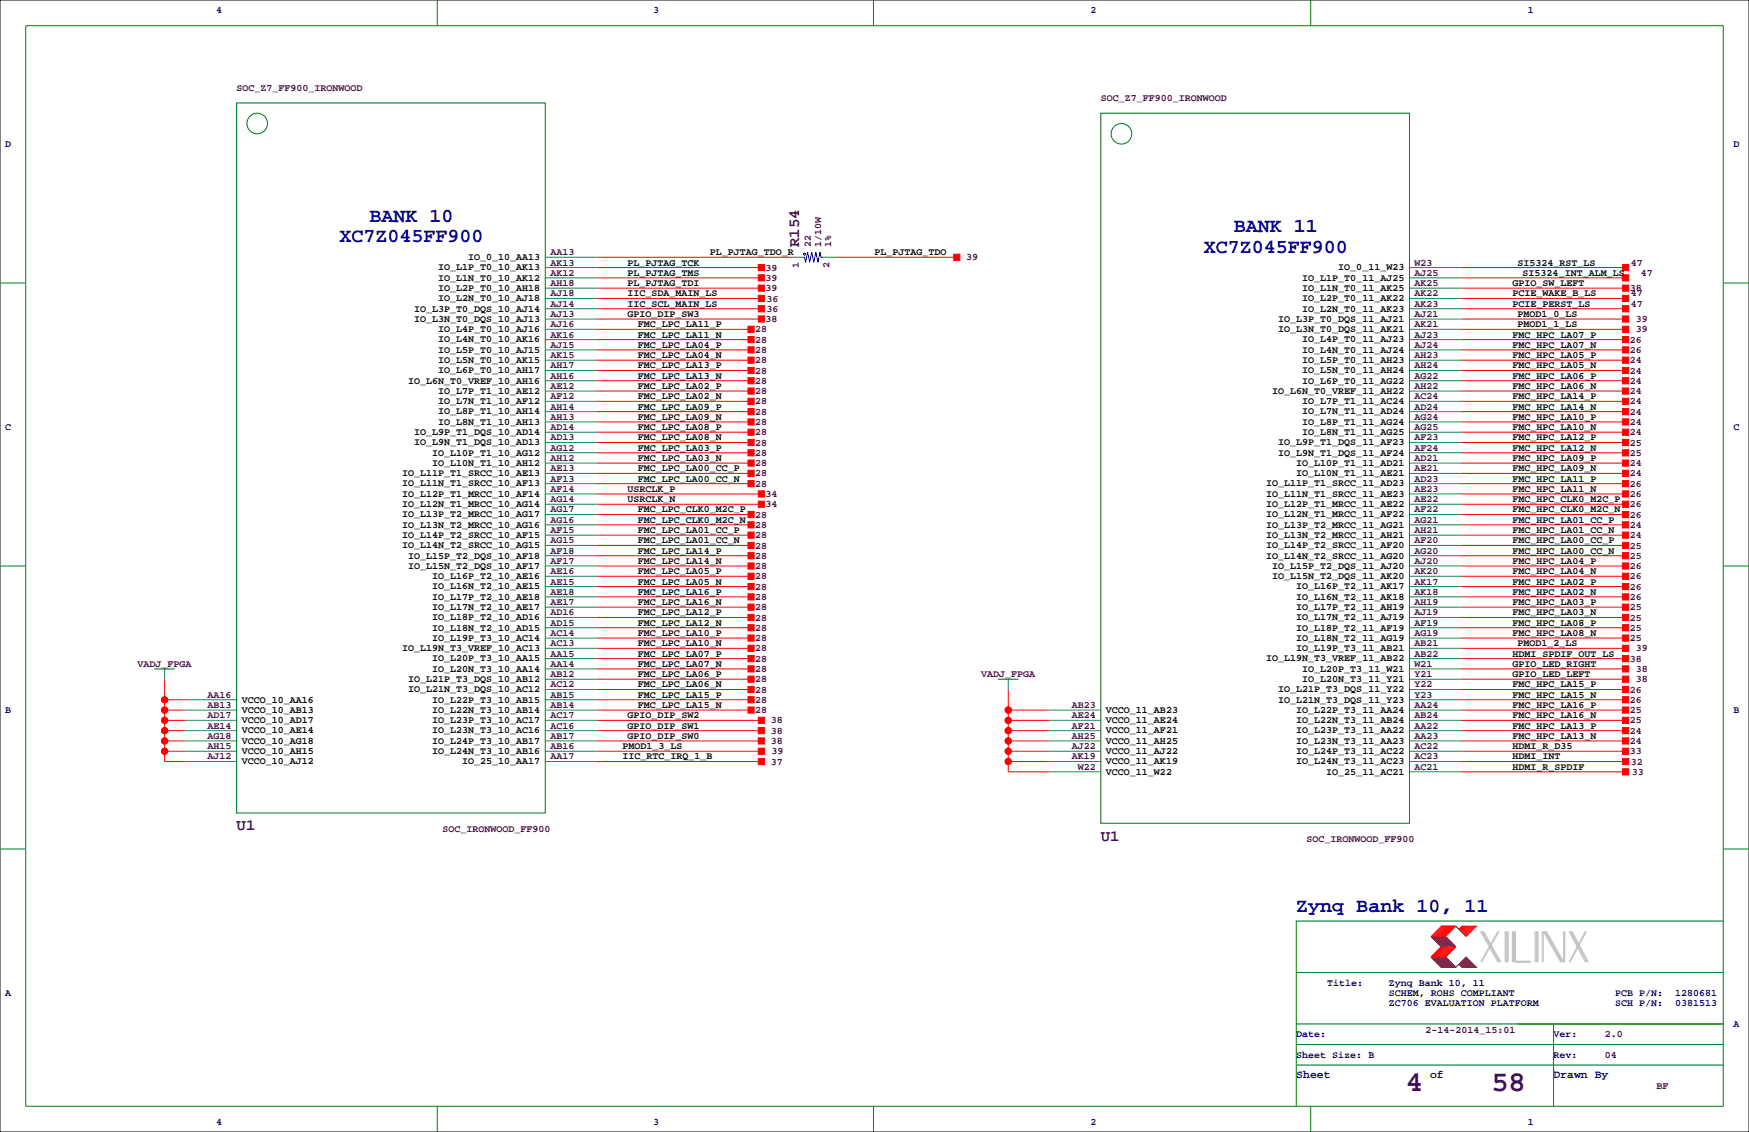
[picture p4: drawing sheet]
<svg xmlns="http://www.w3.org/2000/svg" width="432mm" height="279mm" viewBox="0 0 432 279" stroke-linecap="round" stroke-linejoin="round" font-family="sans-serif">
<defs><g id="words">
<g font-size="7.1" fill="#400040">
<text x="347" y="269.3">4</text>
<text x="368.2" y="269.3">58</text>
</g>
<g font-size="4.9" fill="#0000a0">
<text x="83.8" y="59.8">XC7Z045FF900</text>
<text x="91.2" y="54.7">BANK 10</text>
<text x="304.6" y="57.3">BANK 11</text>
<text x="297.2" y="62.3">XC7Z045FF900</text>
<text x="320" y="225.1">Zynq Bank 10, 11</text>
</g>
<g font-size="3.9" fill="#400040">
<text x="197.3" y="61" transform="rotate(-90 197.3 61)">R154</text>
<text x="58.4" y="204.9">U1</text>
<text x="271.8" y="207.5">U1</text>
</g>
<g font-size="2.8" fill="#0000a0">
<text x="320" y="266.1">Sheet</text>
<text x="353.1" y="266.1">of</text>
<text x="383.5" y="266.1">Drawn By</text>
</g>
<g font-size="2.5" fill="#0000a0">
<text x="53.3" y="3.3">4</text>
<text x="161.3" y="3.3">3</text>
<text x="269.2" y="3.3">2</text>
<text x="377.2" y="3.3">1</text>
<text x="1.3" y="36.3">D</text>
<text x="428" y="36.3">D</text>
<text x="1.3" y="106.2">C</text>
<text x="428" y="106.2">C</text>
<text x="1.3" y="176">B</text>
<text x="428" y="176">B</text>
<text x="1.3" y="245.9">A</text>
<text x="327.7" y="243.3">Title:</text>
<text x="342.9" y="245.9">SCHEM, ROHS COMPLIANT</text>
<text x="342.9" y="243.3">Zynq Bank 10, 11</text>
<text x="398.8" y="245.9">PCB P/N:</text>
<text x="413.6" y="245.9">1280681</text>
<text x="342.9" y="248.4">ZC706 EVALUATION PLATFORM</text>
<text x="398.8" y="248.4">SCH P/N:</text>
<text x="413.6" y="248.4">0381513</text>
<text x="320" y="256">Date:</text>
<text x="383.5" y="256">Ver:</text>
<text x="428" y="253.5">A</text>
<text x="320" y="261.1">Sheet Size: B</text>
<text x="383.5" y="261.1">Rev:</text>
<text x="53.3" y="277.6">4</text>
<text x="161.3" y="277.6">3</text>
<text x="269.2" y="277.6">2</text>
<text x="377.2" y="277.6">1</text>
</g>
<g font-size="2.5" fill="#400040">
<text x="58.4" y="22.4">SOC_Z7_FF900_IRONWOOD</text>
<text x="271.8" y="24.9">SOC_Z7_FF900_IRONWOOD</text>
<text x="135.9" y="65.5">AK13</text>
<text x="135.9" y="63">AA13</text>
<text x="200.2" y="61" transform="rotate(-90 200.2 61)">22</text>
<text x="202.7" y="61" transform="rotate(-90 202.7 61)">1/10W</text>
<text x="205.2" y="61" transform="rotate(-90 205.2 61)">1%</text>
<text x="238.5" y="64.3">39</text>
<text x="349.3" y="65.5">W23</text>
<text x="402.6" y="65.5">47</text>
<text x="135.9" y="70.6">AH18</text>
<text x="135.9" y="68.1">AK12</text>
<text x="189" y="66.8">39</text>
<text x="189" y="71.9">39</text>
<text x="189" y="69.3">39</text>
<text x="197.2" y="66" transform="rotate(-90 197.2 66)">1</text>
<text x="204.8" y="66" transform="rotate(-90 204.8 66)">2</text>
<text x="349.3" y="70.6">AK25</text>
<text x="349.3" y="68.1">AJ25</text>
<text x="402.4" y="71.9">38</text>
<text x="405.1" y="68.1">47</text>
<text x="135.9" y="75.7">AJ14</text>
<text x="135.9" y="73.2">AJ18</text>
<text x="189.2" y="74.4">36</text>
<text x="189.2" y="77">36</text>
<text x="349.3" y="75.7">AK23</text>
<text x="349.3" y="73.2">AK22</text>
<text x="402.6" y="73.2">47</text>
<text x="402.6" y="75.7">47</text>
<text x="135.9" y="83.3">AK16</text>
<text x="135.9" y="80.8">AJ16</text>
<text x="135.9" y="78.2">AJ13</text>
<text x="186.5" y="82">28</text>
<text x="189" y="79.5">38</text>
<text x="349.3" y="83.3">AJ23</text>
<text x="349.3" y="80.8">AK21</text>
<text x="349.3" y="78.2">AJ21</text>
<text x="403.9" y="79.5">39</text>
<text x="403.9" y="82">39</text>
<text x="135.9" y="88.4">AK15</text>
<text x="135.9" y="85.9">AJ15</text>
<text x="186.5" y="84.6">28</text>
<text x="186.5" y="89.7">28</text>
<text x="186.5" y="87.1">28</text>
<text x="349.3" y="88.4">AH23</text>
<text x="349.3" y="85.9">AJ24</text>
<text x="402.4" y="87.1">26</text>
<text x="402.4" y="84.6">26</text>
<text x="402.4" y="89.7">24</text>
<text x="135.9" y="93.5">AH16</text>
<text x="135.9" y="90.9">AH17</text>
<text x="186.5" y="94.7">28</text>
<text x="186.5" y="92.2">28</text>
<text x="349.3" y="93.5">AG22</text>
<text x="349.3" y="90.9">AH24</text>
<text x="402.4" y="94.7">24</text>
<text x="402.4" y="92.2">24</text>
<text x="135.9" y="101.1">AH14</text>
<text x="135.9" y="98.6">AF12</text>
<text x="135.9" y="96">AE12</text>
<text x="186.5" y="99.8">28</text>
<text x="186.5" y="97.3">28</text>
<text x="349.3" y="101.1">AD24</text>
<text x="349.3" y="98.6">AC24</text>
<text x="349.3" y="96">AH22</text>
<text x="402.4" y="97.3">24</text>
<text x="402.4" y="99.8">24</text>
<text x="135.9" y="106.2">AD14</text>
<text x="135.9" y="103.6">AH13</text>
<text x="186.5" y="104.9">28</text>
<text x="186.5" y="102.4">28</text>
<text x="186.5" y="107.4">28</text>
<text x="349.3" y="106.2">AG25</text>
<text x="349.3" y="103.6">AG24</text>
<text x="402.4" y="107.4">24</text>
<text x="402.4" y="104.9">24</text>
<text x="402.4" y="102.4">24</text>
<text x="135.9" y="113.8">AH12</text>
<text x="135.9" y="111.3">AG12</text>
<text x="135.9" y="108.7">AD13</text>
<text x="186.5" y="112.5">28</text>
<text x="186.5" y="110">28</text>
<text x="349.3" y="113.8">AD21</text>
<text x="349.3" y="111.3">AF24</text>
<text x="349.3" y="108.7">AF23</text>
<text x="402.4" y="112.5">25</text>
<text x="402.4" y="110">25</text>
<text x="135.9" y="118.9">AF13</text>
<text x="135.9" y="116.3">AE13</text>
<text x="186.5" y="115.1">28</text>
<text x="186.5" y="117.6">28</text>
<text x="349.3" y="118.9">AD23</text>
<text x="349.3" y="116.3">AE21</text>
<text x="402.4" y="117.6">24</text>
<text x="402.4" y="115.1">24</text>
<text x="135.9" y="124">AG14</text>
<text x="135.9" y="121.4">AF14</text>
<text x="186.5" y="120.1">28</text>
<text x="189" y="125.2">34</text>
<text x="189" y="122.7">34</text>
<text x="349.3" y="124">AE22</text>
<text x="349.3" y="121.4">AE23</text>
<text x="402.4" y="122.7">26</text>
<text x="402.4" y="120.1">26</text>
<text x="402.4" y="125.2">26</text>
<text x="135.9" y="131.6">AF15</text>
<text x="135.9" y="129">AG16</text>
<text x="135.9" y="126.5">AG17</text>
<text x="186.5" y="130.3">28</text>
<text x="186.5" y="127.8">28</text>
<text x="349.3" y="131.6">AH21</text>
<text x="349.3" y="129">AG21</text>
<text x="349.3" y="126.5">AF22</text>
<text x="402.4" y="130.3">24</text>
<text x="402.4" y="127.8">26</text>
<text x="135.9" y="136.7">AF18</text>
<text x="135.9" y="134.1">AG15</text>
<text x="186.5" y="137.9">28</text>
<text x="186.5" y="135.4">28</text>
<text x="186.5" y="132.8">28</text>
<text x="349.3" y="136.7">AG20</text>
<text x="349.3" y="134.1">AF20</text>
<text x="402.4" y="137.9">25</text>
<text x="402.4" y="135.4">25</text>
<text x="402.4" y="132.8">24</text>
<text x="135.9" y="141.7">AE16</text>
<text x="135.9" y="139.2">AF17</text>
<text x="186.5" y="140.5">28</text>
<text x="186.5" y="143">28</text>
<text x="349.3" y="141.7">AK20</text>
<text x="349.3" y="139.2">AJ20</text>
<text x="402.4" y="143">26</text>
<text x="402.4" y="140.5">26</text>
<text x="135.9" y="149.4">AE17</text>
<text x="135.9" y="146.8">AE18</text>
<text x="135.9" y="144.3">AE15</text>
<text x="186.5" y="148.1">28</text>
<text x="186.5" y="145.5">28</text>
<text x="349.3" y="149.4">AH19</text>
<text x="349.3" y="146.8">AK18</text>
<text x="349.3" y="144.3">AK17</text>
<text x="402.4" y="145.5">26</text>
<text x="402.4" y="148.1">26</text>
<text x="135.9" y="154.4">AD15</text>
<text x="135.9" y="151.9">AD16</text>
<text x="186.5" y="155.7">28</text>
<text x="186.5" y="153.2">28</text>
<text x="186.5" y="150.6">28</text>
<text x="349.3" y="154.4">AF19</text>
<text x="349.3" y="151.9">AJ19</text>
<text x="402.4" y="153.2">25</text>
<text x="402.4" y="150.6">25</text>
<text x="402.4" y="155.7">25</text>
<text x="135.9" y="159.5">AC13</text>
<text x="135.9" y="157">AC14</text>
<text x="186.5" y="160.8">28</text>
<text x="186.5" y="158.2">28</text>
<text x="349.3" y="159.5">AB21</text>
<text x="349.3" y="157">AG19</text>
<text x="402.4" y="158.2">25</text>
<text x="403.9" y="160.8">39</text>
<text x="34" y="164.6">VADJ_FPGA</text>
<text x="135.9" y="167.1">AB12</text>
<text x="135.9" y="164.6">AA14</text>
<text x="135.9" y="162.1">AA15</text>
<text x="186.5" y="165.9">28</text>
<text x="186.5" y="163.3">28</text>
<text x="242.3" y="167.1">VADJ_FPGA</text>
<text x="349.3" y="167.1">Y21</text>
<text x="349.3" y="164.6">W21</text>
<text x="349.3" y="162.1">AB22</text>
<text x="402.4" y="163.3">38</text>
<text x="403.9" y="165.9">38</text>
<text x="51.2" y="172.2">AA16</text>
<text x="135.9" y="172.2">AB15</text>
<text x="135.9" y="169.7">AC12</text>
<text x="186.5" y="170.9">28</text>
<text x="186.5" y="168.4">28</text>
<text x="186.5" y="173.5">28</text>
<text x="349.3" y="172.2">Y23</text>
<text x="349.3" y="169.7">Y22</text>
<text x="402.4" y="173.5">26</text>
<text x="402.4" y="170.9">26</text>
<text x="403.9" y="168.4">38</text>
<text x="51.2" y="179.8">AE14</text>
<text x="51.2" y="177.3">AD17</text>
<text x="51.2" y="174.8">AB13</text>
<text x="135.9" y="179.8">AC16</text>
<text x="135.9" y="177.3">AC17</text>
<text x="135.9" y="174.8">AB14</text>
<text x="186.5" y="176">28</text>
<text x="190.3" y="178.6">38</text>
<text x="264.6" y="179.8">AF21</text>
<text x="264.6" y="177.3">AE24</text>
<text x="264.6" y="174.8">AB23</text>
<text x="349.3" y="179.8">AA22</text>
<text x="349.3" y="177.3">AB24</text>
<text x="349.3" y="174.8">AA24</text>
<text x="402.4" y="178.6">25</text>
<text x="402.4" y="176">25</text>
<text x="51.2" y="184.9">AH15</text>
<text x="51.2" y="182.4">AG18</text>
<text x="135.9" y="184.9">AB16</text>
<text x="135.9" y="182.4">AB17</text>
<text x="190.3" y="181.1">38</text>
<text x="190.3" y="183.6">38</text>
<text x="264.6" y="184.9">AJ22</text>
<text x="264.6" y="182.4">AH25</text>
<text x="349.3" y="184.9">AC22</text>
<text x="349.3" y="182.4">AA23</text>
<text x="402.4" y="183.6">24</text>
<text x="402.4" y="181.1">24</text>
<text x="51.2" y="187.5">AJ12</text>
<text x="135.9" y="187.5">AA17</text>
<text x="190.3" y="188.7">37</text>
<text x="190.5" y="186.2">39</text>
<text x="264.6" y="187.5">AK19</text>
<text x="266.1" y="190">W22</text>
<text x="349.3" y="190">AC21</text>
<text x="349.3" y="187.5">AC23</text>
<text x="402.4" y="186.2">33</text>
<text x="402.6" y="188.7">32</text>
<text x="402.9" y="191.3">33</text>
<text x="109.2" y="205.2">SOC_IRONWOOD_FF900</text>
<text x="322.6" y="207.8">SOC_IRONWOOD_FF900</text>
<text x="351.9" y="255">2-14-2014_15:01</text>
<text x="396.2" y="256">2.0</text>
<text x="396.2" y="261.1">04</text>
<text x="408.9" y="268.7">BF</text>
</g>
<g font-size="2.5">
<text x="115.6" y="64.2">IO_0_10_AA13</text>
<text x="154.9" y="65.5">PL_PJTAG_TCK</text>
<text x="175.3" y="63">PL_PJTAG_TDO_R</text>
<text x="215.9" y="63">PL_PJTAG_TDO</text>
<text x="374.6" y="65.5">SI5324_RST_LS</text>
<text x="108.2" y="71.8">IO_L2P_T0_10_AH18</text>
<text x="108.2" y="69.3">IO_L1N_T0_10_AK12</text>
<text x="108.2" y="66.7">IO_L1P_T0_10_AK13</text>
<text x="154.9" y="70.6">PL_PJTAG_TDI</text>
<text x="154.9" y="68.1">PL_PJTAG_TMS</text>
<text x="321.5" y="71.8">IO_L1N_T0_11_AK25</text>
<text x="321.5" y="69.3">IO_L1P_T0_11_AJ25</text>
<text x="330.4" y="66.7">IO_0_11_W23</text>
<text x="373.4" y="70.6">GPIO_SW_LEFT</text>
<text x="375.9" y="68.1">SI5324_INT_ALM_LS</text>
<text x="102.2" y="76.9">IO_L3P_T0_DQS_10_AJ14</text>
<text x="108.2" y="74.4">IO_L2N_T0_10_AJ18</text>
<text x="154.9" y="73.2">IIC_SDA_MAIN_LS</text>
<text x="154.9" y="75.7">IIC_SCL_MAIN_LS</text>
<text x="321.5" y="76.9">IO_L2N_T0_11_AK23</text>
<text x="321.5" y="74.4">IO_L2P_T0_11_AK22</text>
<text x="373.4" y="73.2">PCIE_WAKE_B_LS</text>
<text x="373.4" y="75.7">PCIE_PERST_LS</text>
<text x="102.2" y="79.4">IO_L3N_T0_DQS_10_AJ13</text>
<text x="108.2" y="82">IO_L4P_T0_10_AJ16</text>
<text x="154.9" y="78.2">GPIO_DIP_SW3</text>
<text x="157.5" y="83.3">FMC_LPC_LA11_N</text>
<text x="157.5" y="80.8">FMC_LPC_LA11_P</text>
<text x="315.6" y="82">IO_L3N_T0_DQS_11_AK21</text>
<text x="315.6" y="79.4">IO_L3P_T0_DQS_11_AJ21</text>
<text x="373.4" y="83.3">FMC_HPC_LA07_P</text>
<text x="374.6" y="78.2">PMOD1_0_LS</text>
<text x="374.6" y="80.8">PMOD1_1_LS</text>
<text x="108.2" y="89.6">IO_L5N_T0_10_AK15</text>
<text x="108.2" y="87.1">IO_L5P_T0_10_AJ15</text>
<text x="108.2" y="84.5">IO_L4N_T0_10_AK16</text>
<text x="157.5" y="88.4">FMC_LPC_LA04_N</text>
<text x="157.5" y="85.9">FMC_LPC_LA04_P</text>
<text x="321.5" y="89.6">IO_L5P_T0_11_AH23</text>
<text x="321.5" y="87.1">IO_L4N_T0_11_AJ24</text>
<text x="321.5" y="84.5">IO_L4P_T0_11_AJ23</text>
<text x="373.4" y="85.9">FMC_HPC_LA07_N</text>
<text x="373.4" y="88.4">FMC_HPC_LA05_P</text>
<text x="100.8" y="94.7">IO_L6N_T0_VREF_10_AH16</text>
<text x="108.2" y="92.1">IO_L6P_T0_10_AH17</text>
<text x="157.5" y="93.5">FMC_LPC_LA13_N</text>
<text x="157.5" y="90.9">FMC_LPC_LA13_P</text>
<text x="321.5" y="94.7">IO_L6P_T0_11_AG22</text>
<text x="321.5" y="92.1">IO_L5N_T0_11_AH24</text>
<text x="373.4" y="93.5">FMC_HPC_LA06_P</text>
<text x="373.4" y="90.9">FMC_HPC_LA05_N</text>
<text x="108.2" y="99.8">IO_L7N_T1_10_AF12</text>
<text x="108.2" y="97.2">IO_L7P_T1_10_AE12</text>
<text x="157.5" y="98.6">FMC_LPC_LA02_N</text>
<text x="157.5" y="96">FMC_LPC_LA02_P</text>
<text x="157.5" y="101.1">FMC_LPC_LA09_P</text>
<text x="314.1" y="97.2">IO_L6N_T0_VREF_11_AH22</text>
<text x="321.5" y="99.8">IO_L7P_T1_11_AC24</text>
<text x="373.4" y="96">FMC_HPC_LA06_N</text>
<text x="373.4" y="101.1">FMC_HPC_LA14_N</text>
<text x="373.4" y="98.6">FMC_HPC_LA14_P</text>
<text x="102.2" y="107.4">IO_L9P_T1_DQS_10_AD14</text>
<text x="108.2" y="104.8">IO_L8N_T1_10_AH13</text>
<text x="108.2" y="102.3">IO_L8P_T1_10_AH14</text>
<text x="157.5" y="103.6">FMC_LPC_LA09_N</text>
<text x="157.5" y="106.2">FMC_LPC_LA08_P</text>
<text x="321.5" y="107.4">IO_L8N_T1_11_AG25</text>
<text x="321.5" y="104.8">IO_L8P_T1_11_AG24</text>
<text x="321.5" y="102.3">IO_L7N_T1_11_AD24</text>
<text x="373.4" y="106.2">FMC_HPC_LA10_N</text>
<text x="373.4" y="103.6">FMC_HPC_LA10_P</text>
<text x="102.2" y="109.9">IO_L9N_T1_DQS_10_AD13</text>
<text x="106.7" y="112.5">IO_L10P_T1_10_AG12</text>
<text x="157.5" y="113.8">FMC_LPC_LA03_N</text>
<text x="157.5" y="111.3">FMC_LPC_LA03_P</text>
<text x="157.5" y="108.7">FMC_LPC_LA08_N</text>
<text x="315.6" y="112.5">IO_L9N_T1_DQS_11_AF24</text>
<text x="315.6" y="109.9">IO_L9P_T1_DQS_11_AF23</text>
<text x="373.4" y="113.8">FMC_HPC_LA09_P</text>
<text x="373.4" y="111.3">FMC_HPC_LA12_N</text>
<text x="373.4" y="108.7">FMC_HPC_LA12_P</text>
<text x="99.3" y="117.5">IO_L11P_T1_SRCC_10_AE13</text>
<text x="106.7" y="115">IO_L10N_T1_10_AH12</text>
<text x="157.5" y="118.9">FMC_LPC_LA00_CC_N</text>
<text x="157.5" y="116.3">FMC_LPC_LA00_CC_P</text>
<text x="320" y="117.5">IO_L10N_T1_11_AE21</text>
<text x="320" y="115">IO_L10P_T1_11_AD21</text>
<text x="373.4" y="116.3">FMC_HPC_LA09_N</text>
<text x="373.4" y="118.9">FMC_HPC_LA11_P</text>
<text x="99.3" y="125.2">IO_L12N_T1_MRCC_10_AG14</text>
<text x="99.3" y="122.6">IO_L12P_T1_MRCC_10_AF14</text>
<text x="99.3" y="120.1">IO_L11N_T1_SRCC_10_AF13</text>
<text x="154.9" y="124">USRCLK_N</text>
<text x="154.9" y="121.4">USRCLK_P</text>
<text x="312.6" y="125.2">IO_L12P_T1_MRCC_11_AE22</text>
<text x="312.6" y="122.6">IO_L11N_T1_SRCC_11_AE23</text>
<text x="312.6" y="120.1">IO_L11P_T1_SRCC_11_AD23</text>
<text x="373.4" y="121.4">FMC_HPC_LA11_N</text>
<text x="373.4" y="124">FMC_HPC_CLK0_M2C_P</text>
<text x="99.3" y="130.2">IO_L13N_T2_MRCC_10_AG16</text>
<text x="99.3" y="127.7">IO_L13P_T2_MRCC_10_AG17</text>
<text x="157.5" y="131.6">FMC_LPC_LA01_CC_P</text>
<text x="157.5" y="129">FMC_LPC_CLK0_M2C_N</text>
<text x="157.5" y="126.5">FMC_LPC_CLK0_M2C_P</text>
<text x="312.6" y="130.2">IO_L13P_T2_MRCC_11_AG21</text>
<text x="312.6" y="127.7">IO_L12N_T1_MRCC_11_AF22</text>
<text x="373.4" y="131.6">FMC_HPC_LA01_CC_N</text>
<text x="373.4" y="129">FMC_HPC_LA01_CC_P</text>
<text x="373.4" y="126.5">FMC_HPC_CLK0_M2C_N</text>
<text x="99.3" y="135.3">IO_L14N_T2_SRCC_10_AG15</text>
<text x="99.3" y="132.8">IO_L14P_T2_SRCC_10_AF15</text>
<text x="100.8" y="137.9">IO_L15P_T2_DQS_10_AF18</text>
<text x="157.5" y="136.7">FMC_LPC_LA14_P</text>
<text x="157.5" y="134.1">FMC_LPC_LA01_CC_N</text>
<text x="312.6" y="137.9">IO_L14N_T2_SRCC_11_AG20</text>
<text x="312.6" y="135.3">IO_L14P_T2_SRCC_11_AF20</text>
<text x="312.6" y="132.8">IO_L13N_T2_MRCC_11_AH21</text>
<text x="373.4" y="136.7">FMC_HPC_LA00_CC_N</text>
<text x="373.4" y="134.1">FMC_HPC_LA00_CC_P</text>
<text x="100.8" y="140.4">IO_L15N_T2_DQS_10_AF17</text>
<text x="106.7" y="142.9">IO_L16P_T2_10_AE16</text>
<text x="157.5" y="139.2">FMC_LPC_LA14_N</text>
<text x="157.5" y="141.7">FMC_LPC_LA05_P</text>
<text x="314.1" y="142.9">IO_L15N_T2_DQS_11_AK20</text>
<text x="314.1" y="140.4">IO_L15P_T2_DQS_11_AJ20</text>
<text x="373.4" y="141.7">FMC_HPC_LA04_N</text>
<text x="373.4" y="139.2">FMC_HPC_LA04_P</text>
<text x="106.7" y="148">IO_L17P_T2_10_AE18</text>
<text x="106.7" y="145.5">IO_L16N_T2_10_AE15</text>
<text x="157.5" y="149.4">FMC_LPC_LA16_N</text>
<text x="157.5" y="146.8">FMC_LPC_LA16_P</text>
<text x="157.5" y="144.3">FMC_LPC_LA05_N</text>
<text x="320" y="148">IO_L16N_T2_11_AK18</text>
<text x="320" y="145.5">IO_L16P_T2_11_AK17</text>
<text x="373.4" y="149.4">FMC_HPC_LA03_P</text>
<text x="373.4" y="144.3">FMC_HPC_LA02_P</text>
<text x="373.4" y="146.8">FMC_HPC_LA02_N</text>
<text x="106.7" y="155.6">IO_L18N_T2_10_AD15</text>
<text x="106.7" y="153.1">IO_L18P_T2_10_AD16</text>
<text x="106.7" y="150.6">IO_L17N_T2_10_AE17</text>
<text x="157.5" y="154.4">FMC_LPC_LA12_N</text>
<text x="157.5" y="151.9">FMC_LPC_LA12_P</text>
<text x="320" y="155.6">IO_L18P_T2_11_AF19</text>
<text x="320" y="153.1">IO_L17N_T2_11_AJ19</text>
<text x="320" y="150.6">IO_L17P_T2_11_AH19</text>
<text x="373.4" y="151.9">FMC_HPC_LA03_N</text>
<text x="373.4" y="154.4">FMC_HPC_LA08_P</text>
<text x="99.3" y="160.7">IO_L19N_T3_VREF_10_AC13</text>
<text x="106.7" y="158.2">IO_L19P_T3_10_AC14</text>
<text x="157.5" y="159.5">FMC_LPC_LA10_N</text>
<text x="157.5" y="157">FMC_LPC_LA10_P</text>
<text x="320" y="160.7">IO_L19P_T3_11_AB21</text>
<text x="320" y="158.2">IO_L18N_T2_11_AG19</text>
<text x="373.4" y="157">FMC_HPC_LA08_N</text>
<text x="374.6" y="159.5">PMOD1_2_LS</text>
<text x="106.7" y="165.8">IO_L20N_T3_10_AA14</text>
<text x="106.7" y="163.3">IO_L20P_T3_10_AA15</text>
<text x="157.5" y="167.1">FMC_LPC_LA06_P</text>
<text x="157.5" y="164.6">FMC_LPC_LA07_N</text>
<text x="157.5" y="162.1">FMC_LPC_LA07_P</text>
<text x="312.6" y="163.3">IO_L19N_T3_VREF_11_AB22</text>
<text x="321.5" y="165.8">IO_L20P_T3_11_W21</text>
<text x="373.4" y="167.1">GPIO_LED_LEFT</text>
<text x="373.4" y="164.6">GPIO_LED_RIGHT</text>
<text x="373.4" y="162.1">HDMI_SPDIF_OUT_LS</text>
<text x="59.7" y="173.4">VCCO_10_AA16</text>
<text x="100.8" y="170.9">IO_L21N_T3_DQS_10_AC12</text>
<text x="100.8" y="168.3">IO_L21P_T3_DQS_10_AB12</text>
<text x="106.7" y="173.4">IO_L22P_T3_10_AB15</text>
<text x="157.5" y="169.7">FMC_LPC_LA06_N</text>
<text x="157.5" y="172.2">FMC_LPC_LA15_P</text>
<text x="315.6" y="173.4">IO_L21N_T3_DQS_11_Y23</text>
<text x="315.6" y="170.9">IO_L21P_T3_DQS_11_Y22</text>
<text x="321.5" y="168.3">IO_L20N_T3_11_Y21</text>
<text x="373.4" y="172.2">FMC_HPC_LA15_N</text>
<text x="373.4" y="169.7">FMC_HPC_LA15_P</text>
<text x="59.7" y="178.5">VCCO_10_AD17</text>
<text x="59.7" y="176">VCCO_10_AB13</text>
<text x="106.7" y="178.5">IO_L23P_T3_10_AC17</text>
<text x="106.7" y="176">IO_L22N_T3_10_AB14</text>
<text x="154.9" y="177.3">GPIO_DIP_SW2</text>
<text x="154.9" y="179.8">GPIO_DIP_SW1</text>
<text x="157.5" y="174.8">FMC_LPC_LA15_N</text>
<text x="273.1" y="178.5">VCCO_11_AE24</text>
<text x="273.1" y="176">VCCO_11_AB23</text>
<text x="320" y="178.5">IO_L22N_T3_11_AB24</text>
<text x="320" y="176">IO_L22P_T3_11_AA24</text>
<text x="373.4" y="179.8">FMC_HPC_LA13_P</text>
<text x="373.4" y="177.3">FMC_HPC_LA16_N</text>
<text x="373.4" y="174.8">FMC_HPC_LA16_P</text>
<text x="59.7" y="183.6">VCCO_10_AG18</text>
<text x="59.7" y="181">VCCO_10_AE14</text>
<text x="106.7" y="183.6">IO_L24P_T3_10_AB17</text>
<text x="106.7" y="181">IO_L23N_T3_10_AC16</text>
<text x="153.7" y="184.9">PMOD1_3_LS</text>
<text x="154.9" y="182.4">GPIO_DIP_SW0</text>
<text x="273.1" y="183.6">VCCO_11_AH25</text>
<text x="273.1" y="181">VCCO_11_AF21</text>
<text x="320" y="183.6">IO_L23N_T3_11_AA23</text>
<text x="320" y="181">IO_L23P_T3_11_AA22</text>
<text x="373.4" y="182.4">FMC_HPC_LA13_N</text>
<text x="373.4" y="184.9">HDMI_R_D35</text>
<text x="59.7" y="188.7">VCCO_10_AJ12</text>
<text x="59.7" y="186.1">VCCO_10_AH15</text>
<text x="106.7" y="186.1">IO_L24N_T3_10_AB16</text>
<text x="114.1" y="188.7">IO_25_10_AA17</text>
<text x="153.7" y="187.5">IIC_RTC_IRQ_1_B</text>
<text x="273.1" y="191.2">VCCO_11_W22</text>
<text x="273.1" y="188.7">VCCO_11_AK19</text>
<text x="273.1" y="186.1">VCCO_11_AJ22</text>
<text x="320" y="188.7">IO_L24N_T3_11_AC23</text>
<text x="320" y="186.1">IO_L24P_T3_11_AC22</text>
<text x="327.4" y="191.2">IO_25_11_AC21</text>
<text x="373.4" y="187.5">HDMI_INT</text>
<text x="373.4" y="190">HDMI_R_SPDIF</text>
</g>
</g></defs>
<path d="M0 0h431.8v279.4h-431.8z" fill="none" stroke="#000" stroke-width=".25"/>
<g fill="none" stroke="#f00" stroke-width=".25">
<path d="M147.3 78.7h40.7M147.3 63.5h48.3M147.3 76.2h40.7M147.3 73.7h40.7M147.3 68.6h40.7M147.3 71.1h40.7M147.3 66h40.7M205.7 63.5h30.5M360.7 78.7h40.6M360.7 76.2h40.6M360.7 73.7h40.6M360.7 68.6h40.6"/>
<path d="M360.7 71.1h40.6M360.7 66h40.6M147.3 81.3h38.1M147.3 86.4h38.1M147.3 88.9h38.1M147.3 91.4h38.1M147.3 94h38.1M147.3 83.8h38.1M147.3 96.5h38.1M147.3 99.1h38.1M360.7 81.3h40.6M360.7 86.4h40.6"/>
<path d="M360.7 88.9h40.6M360.7 91.4h40.6M360.7 94h40.6M360.7 83.8h40.6M360.7 96.5h40.6M360.7 99.1h40.6M147.3 106.7h38.1M147.3 109.2h38.1M147.3 116.8h38.1M147.3 119.4h38.1M147.3 101.6h38.1M147.3 104.1h38.1"/>
<path d="M147.3 111.8h38.1M147.3 114.3h38.1M360.7 106.7h40.6M360.7 109.2h40.6M360.7 116.8h40.6M360.7 119.4h40.6M360.7 101.6h40.6M360.7 104.1h40.6M360.7 111.8h40.6M360.7 114.3h40.6M147.3 127h38.1M147.3 129.5h38.1"/>
<path d="M147.3 121.9h40.7M147.3 124.5h40.7M147.3 132.1h38.1M147.3 134.6h38.1M147.3 137.2h38.1M147.3 139.7h38.1M360.7 127h40.6M360.7 129.5h40.6M360.7 121.9h40.6M360.7 124.5h40.6M360.7 132.1h40.6M360.7 134.6h40.6"/>
<path d="M360.7 137.2h40.6M360.7 139.7h40.6M147.3 142.2h38.1M147.3 144.8h38.1M147.3 147.3h38.1M147.3 149.9h38.1M147.3 152.4h38.1M147.3 154.9h38.1M147.3 157.5h38.1M360.7 142.2h40.6M360.7 144.8h40.6M360.7 147.3h40.6"/>
<path d="M360.7 149.9h40.6M360.7 152.4h40.6M360.7 154.9h40.6M360.7 157.5h40.6M40.6 175.3h5.1M40.6 177.8h5.1M40.6 167.6v20.4h5.1M40.6 172.7h5.1M147.3 175.3h38.1M147.3 177.8h40.7M147.3 162.6h38.1M147.3 172.7h38.1"/>
<path d="M147.3 165.1h38.1M147.3 167.6h38.1M147.3 160h38.1M147.3 170.2h38.1M248.9 170.2v20.3h10.2M248.9 175.3h10.2M248.9 177.8h10.2M360.7 175.3h40.6M360.7 177.8h40.6M360.7 162.6h40.6M360.7 172.7h40.6M360.7 165.1h40.6"/>
<path d="M360.7 167.6h40.6M360.7 160h40.6M360.7 170.2h40.6M40.6 182.9h5.1M40.6 180.3h5.1M40.6 185.4h5.1M147.3 182.9h40.7M147.3 180.3h40.7M147.3 185.4h40.7M147.3 188h40.7M248.9 182.9h10.2M248.9 180.3h10.2"/>
<path d="M248.9 185.4h10.2M248.9 188h10.2M360.7 190.5h40.6M360.7 182.9h40.6M360.7 180.3h40.6M360.7 185.4h40.6M360.7 188h40.6M355.9 233.7l-2.6 2.5h3.6l2.5-2.5M355.9 228.6h3.5l-2.5 2.5h-3.6zM356.1 233.7l-2.5 2.5M356.1 228.6l-2.5 2.5M356.4 233.7l-2.6 2.5"/>
<path d="M356.4 228.6l-2.6 2.5M356.6 233.7l-2.5 2.5M356.6 228.6l-2.5 2.5M356.9 233.7l-2.6 2.5M356.9 228.6l-2.6 2.5M357.1 233.7l-2.5 2.5M357.1 228.6l-2.5 2.5M357.4 233.7l-2.6 2.5M357.4 228.6l-2.6 2.5M357.6 233.7l-2.5 2.5M357.6 228.6l-2.5 2.5M357.9 233.7l-2.6 2.5"/>
<path d="M357.9 228.6l-2.6 2.5M358.1 233.7l-2.5 2.5M358.1 228.6l-2.5 2.5M358.4 233.7l-2.5 2.5M358.4 228.6l-2.5 2.5M358.6 233.7l-2.5 2.5M358.6 228.6l-2.5 2.5M358.9 233.7l-2.5 2.5M358.9 228.6l-2.5 2.5M359.2 233.7l-2.6 2.5M359.2 228.6l-2.6 2.5M360.2 229.4l.7-.8h3.6l-2.6 2.5"/>
<path d="M361.2 228.6l-.8 .8M361.4 228.6l-1 1M361.7 228.6l-1 1M361.9 228.6l-1.2 1.3M362.2 228.6l-1.3 1.3M362.5 228.6l-1.6 1.5M362.7 228.6l-1.5 1.5M363 228.6l-1.8 1.8M363.2 228.6l-1.8 1.8M363.5 228.6l-2.1 2M363.7 228.6l-2 2M364 228.6l-2.3 2.3"/>
<path d="M364.2 228.6l-2.3 2.3"/>
<circle cx="40.6" cy="172.7" r=".76"/>
<circle cx="40.6" cy="177.8" r=".76"/>
<circle cx="40.6" cy="175.3" r=".76"/>
<circle cx="248.9" cy="177.8" r=".76"/>
<circle cx="248.9" cy="175.3" r=".76"/>
<circle cx="40.6" cy="182.9" r=".76"/>
<circle cx="40.6" cy="185.4" r=".76"/>
<circle cx="40.6" cy="180.3" r=".76"/>
<circle cx="248.9" cy="182.9" r=".76"/>
<circle cx="248.9" cy="185.4" r=".76"/>
<circle cx="248.9" cy="180.3" r=".76"/>
<circle cx="248.9" cy="188" r=".76"/>
</g>
<g fill="#f00" stroke="#f00" stroke-width=".25">
<path d="M184.7 126.2h1.5v1.6h-1.5z" fill-rule="evenodd"/>
<path d="M184.7 128.8h1.5v1.5h-1.5z" fill-rule="evenodd"/>
<path d="M400.6 189.7h1.5v1.6h-1.5z" fill-rule="evenodd"/>
<path d="M400.6 161.8h1.5v1.5h-1.5z" fill-rule="evenodd"/>
<path d="M400.6 80.5h1.5v1.5h-1.5z" fill-rule="evenodd"/>
<path d="M400.6 78h1.5v1.5h-1.5z" fill-rule="evenodd"/>
<path d="M187.2 187.2h1.5v1.5h-1.5z" fill-rule="evenodd"/>
<path d="M187.2 184.7h1.5v1.5h-1.5z" fill-rule="evenodd"/>
<path d="M187.2 182.1h1.5v1.5h-1.5z" fill-rule="evenodd"/>
<path d="M187.2 121.2h1.5v1.5h-1.5z" fill-rule="evenodd"/>
<path d="M235.5 62.7h1.5v1.6h-1.5z" fill-rule="evenodd"/>
<path d="M187.2 75.4h1.5v1.6h-1.5z" fill-rule="evenodd"/>
<path d="M187.2 72.9h1.5v1.5h-1.5z" fill-rule="evenodd"/>
<path d="M187.2 67.8h1.5v1.5h-1.5z" fill-rule="evenodd"/>
<path d="M187.2 70.4h1.5v1.5h-1.5z" fill-rule="evenodd"/>
<path d="M187.2 65.3h1.5v1.5h-1.5z" fill-rule="evenodd"/>
<path d="M187.2 123.7h1.5v1.5h-1.5z" fill-rule="evenodd"/>
<path d="M400.6 164.3h1.5v1.6h-1.5z" fill-rule="evenodd"/>
<path d="M400.6 166.9h1.5v1.5h-1.5z" fill-rule="evenodd"/>
<path d="M187.2 78h1.5v1.5h-1.5z" fill-rule="evenodd"/>
<path d="M187.2 179.6h1.5v1.5h-1.5z" fill-rule="evenodd"/>
<path d="M187.2 177h1.5v1.6h-1.5z" fill-rule="evenodd"/>
<path d="M400.6 159.3h1.5v1.5h-1.5z" fill-rule="evenodd"/>
<path d="M400.6 184.7h1.5v1.5h-1.5z" fill-rule="evenodd"/>
<path d="M400.6 187.2h1.5v1.5h-1.5z" fill-rule="evenodd"/>
<path d="M400.6 75.4h1.5v1.6h-1.5z" fill-rule="evenodd"/>
<path d="M400.6 72.9h1.5v1.5h-1.5z" fill-rule="evenodd"/>
<path d="M400.6 65.3h1.5v1.5h-1.5z" fill-rule="evenodd"/>
<path d="M400.6 67.8h1.5v1.5h-1.5z" fill-rule="evenodd"/>
<path d="M400.6 70.4h1.5v1.5h-1.5z" fill-rule="evenodd"/>
<path d="M184.7 161.8h1.5v1.5h-1.5z" fill-rule="evenodd"/>
<path d="M184.7 164.3h1.5v1.6h-1.5z" fill-rule="evenodd"/>
<path d="M184.7 105.9h1.5v1.5h-1.5z" fill-rule="evenodd"/>
<path d="M184.7 108.5h1.5v1.5h-1.5z" fill-rule="evenodd"/>
<path d="M184.7 141.5h1.5v1.5h-1.5z" fill-rule="evenodd"/>
<path d="M184.7 144h1.5v1.5h-1.5z" fill-rule="evenodd"/>
<path d="M184.7 116.1h1.5v1.5h-1.5z" fill-rule="evenodd"/>
<path d="M184.7 118.6h1.5v1.5h-1.5z" fill-rule="evenodd"/>
<path d="M184.7 131.3h1.5v1.5h-1.5z" fill-rule="evenodd"/>
<path d="M184.7 133.9h1.5v1.5h-1.5z" fill-rule="evenodd"/>
<path d="M184.7 85.6h1.5v1.5h-1.5z" fill-rule="evenodd"/>
<path d="M184.7 88.1h1.5v1.6h-1.5z" fill-rule="evenodd"/>
<path d="M184.7 136.4h1.5v1.5h-1.5z" fill-rule="evenodd"/>
<path d="M184.7 138.9h1.5v1.6h-1.5z" fill-rule="evenodd"/>
<path d="M184.7 146.6h1.5v1.5h-1.5z" fill-rule="evenodd"/>
<path d="M184.7 149.1h1.5v1.5h-1.5z" fill-rule="evenodd"/>
<path d="M184.7 90.7h1.5v1.5h-1.5z" fill-rule="evenodd"/>
<path d="M184.7 93.2h1.5v1.5h-1.5z" fill-rule="evenodd"/>
<path d="M184.7 80.5h1.5v1.5h-1.5z" fill-rule="evenodd"/>
<path d="M184.7 83.1h1.5v1.5h-1.5z" fill-rule="evenodd"/>
<path d="M184.7 151.6h1.5v1.6h-1.5z" fill-rule="evenodd"/>
<path d="M184.7 154.2h1.5v1.5h-1.5z" fill-rule="evenodd"/>
<path d="M184.7 172h1.5v1.5h-1.5z" fill-rule="evenodd"/>
<path d="M184.7 174.5h1.5v1.5h-1.5z" fill-rule="evenodd"/>
<path d="M184.7 156.7h1.5v1.5h-1.5z" fill-rule="evenodd"/>
<path d="M184.7 159.3h1.5v1.5h-1.5z" fill-rule="evenodd"/>
<path d="M184.7 166.9h1.5v1.5h-1.5z" fill-rule="evenodd"/>
<path d="M184.7 169.4h1.5v1.5h-1.5z" fill-rule="evenodd"/>
<path d="M184.7 100.8h1.5v1.6h-1.5z" fill-rule="evenodd"/>
<path d="M184.7 103.4h1.5v1.5h-1.5z" fill-rule="evenodd"/>
<path d="M184.7 111h1.5v1.5h-1.5z" fill-rule="evenodd"/>
<path d="M184.7 113.5h1.5v1.6h-1.5z" fill-rule="evenodd"/>
<path d="M184.7 95.8h1.5v1.5h-1.5z" fill-rule="evenodd"/>
<path d="M184.7 98.3h1.5v1.5h-1.5z" fill-rule="evenodd"/>
<path d="M400.6 98.3h1.5v1.5h-1.5z" fill-rule="evenodd"/>
<path d="M400.6 100.8h1.5v1.6h-1.5z" fill-rule="evenodd"/>
<path d="M400.6 108.5h1.5v1.5h-1.5z" fill-rule="evenodd"/>
<path d="M400.6 111h1.5v1.5h-1.5z" fill-rule="evenodd"/>
<path d="M400.6 103.4h1.5v1.5h-1.5z" fill-rule="evenodd"/>
<path d="M400.6 105.9h1.5v1.5h-1.5z" fill-rule="evenodd"/>
<path d="M400.6 123.7h1.5v1.5h-1.5z" fill-rule="evenodd"/>
<path d="M400.6 126.2h1.5v1.6h-1.5z" fill-rule="evenodd"/>
<path d="M400.6 88.1h1.5v1.6h-1.5z" fill-rule="evenodd"/>
<path d="M400.6 90.7h1.5v1.5h-1.5z" fill-rule="evenodd"/>
<path d="M400.6 93.2h1.5v1.5h-1.5z" fill-rule="evenodd"/>
<path d="M400.6 95.8h1.5v1.5h-1.5z" fill-rule="evenodd"/>
<path d="M400.6 128.8h1.5v1.5h-1.5z" fill-rule="evenodd"/>
<path d="M400.6 131.3h1.5v1.5h-1.5z" fill-rule="evenodd"/>
<path d="M400.6 133.9h1.5v1.5h-1.5z" fill-rule="evenodd"/>
<path d="M400.6 136.4h1.5v1.5h-1.5z" fill-rule="evenodd"/>
<path d="M400.6 169.4h1.5v1.5h-1.5z" fill-rule="evenodd"/>
<path d="M400.6 172h1.5v1.5h-1.5z" fill-rule="evenodd"/>
<path d="M400.6 174.5h1.5v1.5h-1.5z" fill-rule="evenodd"/>
<path d="M400.6 177h1.5v1.6h-1.5z" fill-rule="evenodd"/>
<path d="M400.6 179.6h1.5v1.5h-1.5z" fill-rule="evenodd"/>
<path d="M400.6 182.1h1.5v1.5h-1.5z" fill-rule="evenodd"/>
<path d="M400.6 118.6h1.5v1.5h-1.5z" fill-rule="evenodd"/>
<path d="M400.6 121.2h1.5v1.5h-1.5z" fill-rule="evenodd"/>
<path d="M400.6 113.5h1.5v1.6h-1.5z" fill-rule="evenodd"/>
<path d="M400.6 116.1h1.5v1.5h-1.5z" fill-rule="evenodd"/>
<path d="M400.6 83.1h1.5v1.5h-1.5z" fill-rule="evenodd"/>
<path d="M400.6 85.6h1.5v1.5h-1.5z" fill-rule="evenodd"/>
<path d="M400.6 154.2h1.5v1.5h-1.5z" fill-rule="evenodd"/>
<path d="M400.6 156.7h1.5v1.5h-1.5z" fill-rule="evenodd"/>
<path d="M400.6 138.9h1.5v1.6h-1.5z" fill-rule="evenodd"/>
<path d="M400.6 141.5h1.5v1.5h-1.5z" fill-rule="evenodd"/>
<path d="M400.6 146.6h1.5v1.5h-1.5z" fill-rule="evenodd"/>
<path d="M400.6 144h1.5v1.5h-1.5z" fill-rule="evenodd"/>
<path d="M400.6 149.1h1.5v1.5h-1.5z" fill-rule="evenodd"/>
<path d="M400.6 151.6h1.5v1.6h-1.5z" fill-rule="evenodd"/>
<circle cx="248.9" cy="175.3" r=".76"/>
<circle cx="248.9" cy="177.8" r=".76"/>
<circle cx="248.9" cy="180.3" r=".76"/>
<circle cx="248.9" cy="182.9" r=".76"/>
<circle cx="248.9" cy="185.4" r=".76"/>
<circle cx="248.9" cy="188" r=".76"/>
<circle cx="40.6" cy="172.7" r=".76"/>
<circle cx="40.6" cy="175.3" r=".76"/>
<circle cx="40.6" cy="177.8" r=".76"/>
<circle cx="40.6" cy="180.3" r=".76"/>
<circle cx="40.6" cy="182.9" r=".76"/>
<circle cx="40.6" cy="185.4" r=".76"/>
</g>
<g fill="none" stroke="#008080" stroke-width=".25">
<path d="M134.6 63.5h12.7M134.6 78.7h12.7M134.6 76.2h12.7M134.6 73.7h12.7M134.6 71.1h12.7M134.6 68.6h12.7M134.6 66h12.7M195.6 63.5h2.5M203.2 63.5h2.5M348 78.7h12.7M348 76.2h12.7M348 73.7h12.7"/>
<path d="M348 71.1h12.7M348 68.6h12.7M348 66h12.7M134.6 99.1h12.7M134.6 96.5h12.7M134.6 94h12.7M134.6 91.4h12.7M134.6 88.9h12.7M134.6 86.4h12.7M134.6 83.8h12.7M134.6 81.3h12.7M348 99.1h12.7"/>
<path d="M348 96.5h12.7M348 94h12.7M348 91.4h12.7M348 88.9h12.7M348 86.4h12.7M348 83.8h12.7M348 81.3h12.7M134.6 119.4h12.7M134.6 116.8h12.7M134.6 114.3h12.7M134.6 111.8h12.7M134.6 109.2h12.7"/>
<path d="M134.6 106.7h12.7M134.6 104.1h12.7M134.6 101.6h12.7M348 119.4h12.7M348 116.8h12.7M348 114.3h12.7M348 111.8h12.7M348 109.2h12.7M348 106.7h12.7M348 104.1h12.7M348 101.6h12.7M134.6 139.7h12.7"/>
<path d="M134.6 137.2h12.7M134.6 134.6h12.7M134.6 132.1h12.7M134.6 129.5h12.7M134.6 127h12.7M134.6 124.5h12.7M134.6 121.9h12.7M348 139.7h12.7M348 137.2h12.7M348 134.6h12.7M348 132.1h12.7M348 129.5h12.7"/>
<path d="M348 127h12.7M348 124.5h12.7M348 121.9h12.7M134.6 157.5h12.7M134.6 154.9h12.7M134.6 152.4h12.7M134.6 149.9h12.7M134.6 147.3h12.7M134.6 144.8h12.7M134.6 142.2h12.7M348 157.5h12.7M348 154.9h12.7"/>
<path d="M348 152.4h12.7M348 149.9h12.7M348 147.3h12.7M348 144.8h12.7M348 142.2h12.7M40.6 165.1v2.5M45.7 177.8h12.7M45.7 175.3h12.7M45.7 172.7h12.7M134.6 177.8h12.7M134.6 175.3h12.7M134.6 172.7h12.7"/>
<path d="M134.6 170.2h12.7M134.6 167.6h12.7M134.6 165.1h12.7M134.6 162.6h12.7M134.6 160h12.7M248.9 167.6v2.6M259.1 177.8h12.7M259.1 175.3h12.7M348 177.8h12.7M348 175.3h12.7M348 172.7h12.7M348 170.2h12.7"/>
<path d="M348 167.6h12.7M348 165.1h12.7M348 162.6h12.7M348 160h12.7M45.7 188h12.7M45.7 185.4h12.7M45.7 182.9h12.7M45.7 180.3h12.7M134.6 188h12.7M134.6 185.4h12.7M134.6 182.9h12.7M134.6 180.3h12.7"/>
<path d="M259.1 188h12.7M259.1 185.4h12.7M259.1 182.9h12.7M259.1 180.3h12.7M259.1 190.5h12.7M348 188h12.7M348 185.4h12.7M348 182.9h12.7M348 180.3h12.7M348 190.5h12.7"/>
</g>
<g fill="none" stroke="#00f" stroke-width=".25">
<path d="M198.1 63.5h.5l.3 1.3 .5-2.6 .5 2.6 .5-2.6 .5 2.6 .5-2.6 .5 2.6 .5-2.6 .3 1.3h.5"/>
<circle cx="198.6" cy="62.7" r=".25"/>
</g>
<g fill="none" stroke="#008000" stroke-width=".25">
<path d="M6.3 6.4h419.1v266.6h-419.1zM107.9 0v6.4M215.6 0v6.4M323.6 0v6.4M58.4 25.4h76.2v175.3h-76.2zM271.8 27.9h76.2v175.3h-76.2zM0 69.8h6.3M425.4 69.8h6.4M0 139.7h6.3M425.4 139.7h6.4M38.1 165.1h5.1M40.6 165.1h.1"/>
<path d="M246.4 167.6h5.1M248.9 167.6h.1M0 209.5h6.3M425.4 209.5h6.4M425.4 227.3h-105.4v35.6M320 257.8h105.4M320 252.7h105.4M320 240h105.4M383.5 252.7v20.3M107.9 273v6.4M215.6 273v6.4M320 262.9v10.1"/>
<path d="M320 262.9h105.4M323.6 273v6.4M383.5 264.2h.1"/>
<circle cx="63.5" cy="30.5" r="2.54"/>
<circle cx="276.9" cy="33" r="2.54"/>
</g>
<g fill="none" stroke="#800000" stroke-width=".25">
<path d="M353.3 236.2l2.6 2.6h3.5M353.3 231.1l2.6 2.6M353.6 231.1l2.5 2.6M353.6 236.2l2.5 2.6M353.8 231.1l2.6 2.6M353.8 236.2l2.6 2.6M354.1 231.1l2.5 2.6M354.1 236.2l2.5 2.6M354.3 231.1l2.6 2.6M354.3 236.2l2.6 2.6M354.6 231.1l2.5 2.6M354.6 236.2l2.5 2.6"/>
<path d="M354.8 231.1l2.6 2.6M354.8 236.2l2.6 2.6M355.1 231.1l2.5 2.6M355.1 236.2l2.5 2.6M355.3 231.1l2.6 2.6M355.3 236.2l2.6 2.6M355.6 231.1l2.5 2.6M355.6 236.2l2.5 2.6M355.9 231.1l2.5 2.6M355.9 236.2l2.5 2.6M356.1 231.1l2.5 2.6M356.1 236.2l2.5 2.6"/>
<path d="M356.4 231.1l2.5 2.6M356.4 236.2l2.5 2.6M356.6 231.1l2.6 2.6M356.6 236.2l2.6 2.6M356.9 231.1l2.5 2.6M356.9 236.2l2.5 2.6M359.4 228.6l2.5 2.5M360.2 238l.7 .8h3.6l-2.6-2.6-2.5 2.6M360.4 237.7l1 1.1M360.4 238l.8 .8M360.7 237.5l1.2 1.3M360.7 237.7l1 1.1"/>
<path d="M360.9 237.2l1.6 1.6M360.9 237.5l1.3 1.3M361.2 237l1.8 1.8M361.2 237.2l1.5 1.6M361.4 236.7l2.1 2.1M361.4 237l1.8 1.8M361.7 236.5l2.3 2.3M361.7 236.7l2 2.1M361.9 236.5l2.3 2.3"/>
</g>
<g fill="none" stroke="#c0c0c0" stroke-width=".25">
<path d="M365.5 229.9l4.3 7.6M365.8 229.9l4.3 7.6M366 229.9l4.3 7.6M366.3 229.9l4.3 7.6M369.8 229.9l-4.3 7.6M370.1 229.9l-4.3 7.6M371.6 229.9v7.6M371.9 229.9v7.6M372.1 229.9v7.6M372.4 229.9v7.6M373.4 229.9v7.6M373.6 229.9v7.6"/>
<path d="M373.9 229.9v7.6M374.1 229.9v7.6h3.9M374.1 237.2h3.9M379 229.9v7.6M379.2 229.9v7.6M379.5 229.9v7.6M379.7 229.9v7.6M380.7 229.9v7.6M381 237.5v-7.6l4.3 7.6M381.3 229.9l4.3 7.6M381.5 229.9l4.3 7.6M381.8 229.9l4.3 7.6v-7.6"/>
<path d="M386.3 229.9v7.6M387.3 229.9l4.1 7.6M387.6 229.9l4.1 7.6M387.9 229.9l4 7.6M388.1 229.9l4.1 7.6M391.4 229.9l-4.1 7.6M391.7 229.9l-4.1 7.6"/>
</g>
<use href="#words"/>
</svg>
